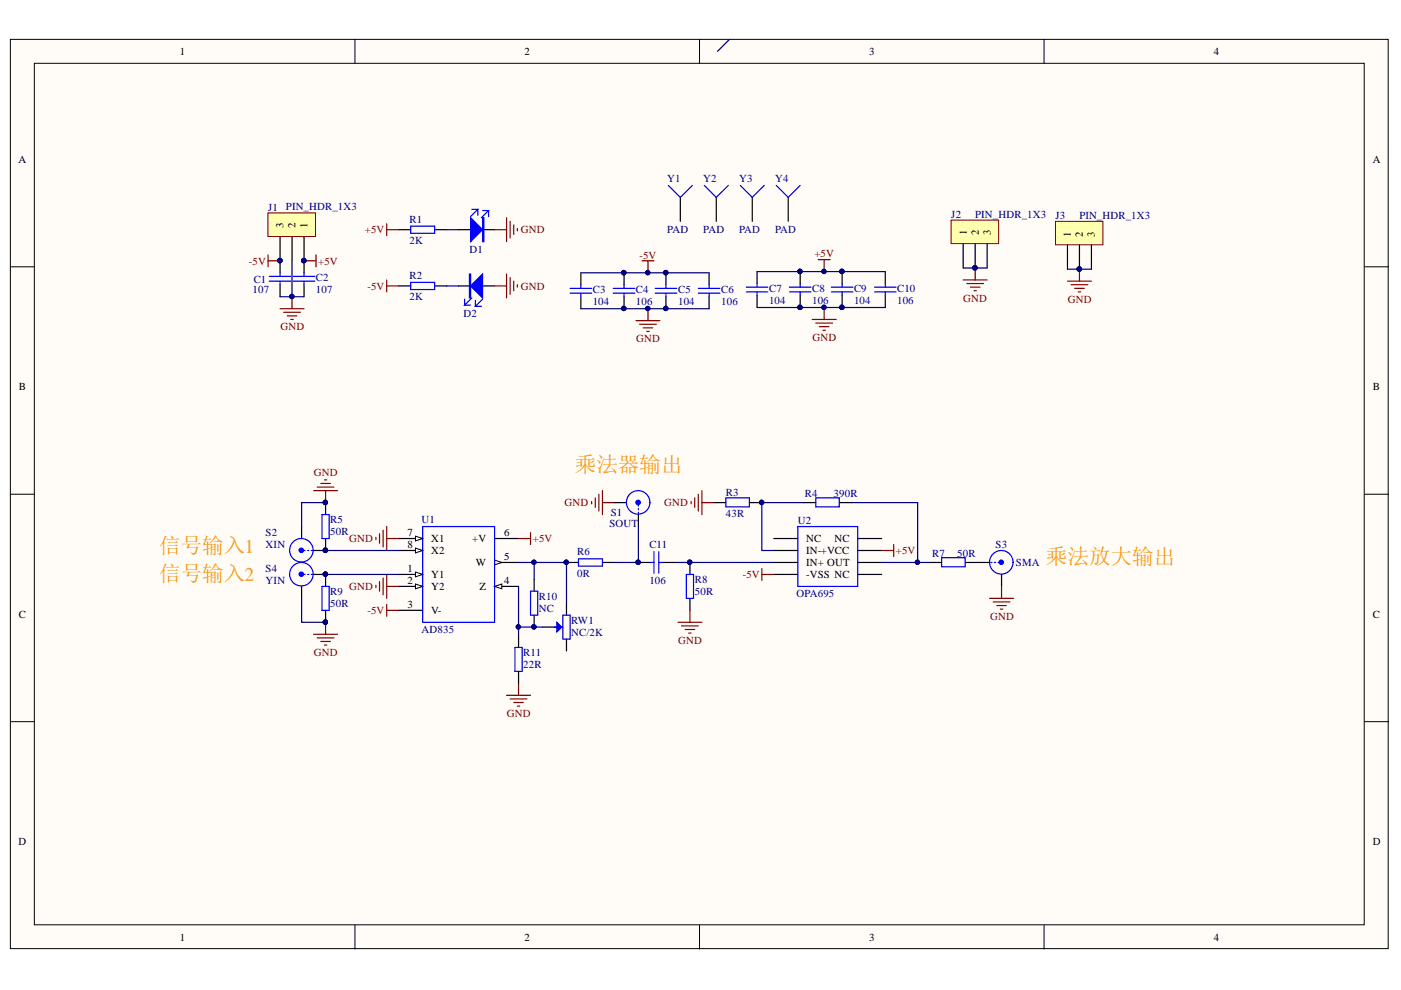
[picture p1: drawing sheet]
<svg xmlns="http://www.w3.org/2000/svg" width="297mm" height="210mm" viewBox="0 0 297 210" stroke-linecap="round" stroke-linejoin="round" font-family="sans-serif">
<defs><g id="words">
<g font-size="4.6" fill="#f90">
<text x="121.9" y="100.1">乘法器输出</text>
<text x="33.7" y="117.3">信号输入1</text>
<text x="221.7" y="119.6">乘法放大输出</text>
<text x="33.7" y="123.2">信号输入2</text>
</g>
<g font-size="2.3">
<text x="38.1" y="11.7">1</text>
<text x="111.2" y="11.7">2</text>
<text x="184.3" y="11.7">3</text>
<text x="257.3" y="11.7">4</text>
<text x="3.9" y="34.5">A</text>
<text x="291.1" y="34.5">A</text>
<text x="60.1" y="48.4" transform="rotate(-90 60.1 48.4)">3</text>
<text x="62.7" y="48.4" transform="rotate(-90 62.7 48.4)">2</text>
<text x="65.2" y="48.4" transform="rotate(-90 65.2 48.4)">1</text>
<text x="205" y="49.9" transform="rotate(-90 205 49.9)">1</text>
<text x="207.5" y="49.9" transform="rotate(-90 207.5 49.9)">2</text>
<text x="210.1" y="49.9" transform="rotate(-90 210.1 49.9)">3</text>
<text x="227.1" y="50.2" transform="rotate(-90 227.1 50.2)">1</text>
<text x="229.6" y="50.2" transform="rotate(-90 229.6 50.2)">2</text>
<text x="232.1" y="50.2" transform="rotate(-90 232.1 50.2)">3</text>
<text x="4" y="82.7">B</text>
<text x="291.1" y="82.7">B</text>
<text x="86.4" y="113.7">7</text>
<text x="106.9" y="113.7">6</text>
<text x="86.4" y="116.2">8</text>
<text x="91.4" y="115">X1</text>
<text x="91.4" y="117.5">X2</text>
<text x="100.1" y="115">+V</text>
<text x="106.9" y="118.8">5</text>
<text x="170.9" y="115">NC</text>
<text x="170.9" y="117.5">IN-+VCC</text>
<text x="176.9" y="115">NC</text>
<text x="86.4" y="121.3">1</text>
<text x="86.4" y="123.8">2</text>
<text x="91.4" y="122.6">Y1</text>
<text x="91.4" y="125.1">Y2</text>
<text x="100.9" y="120">W</text>
<text x="101.7" y="125.1">Z</text>
<text x="106.9" y="123.8">4</text>
<text x="170.9" y="120">IN+ OUT</text>
<text x="170.9" y="122.6">-VSS NC</text>
<text x="4" y="130.9">C</text>
<text x="86.4" y="128.9">3</text>
<text x="91.4" y="130.2">V-</text>
<text x="291.1" y="130.9">C</text>
<text x="3.9" y="179.2">D</text>
<text x="291.1" y="179.2">D</text>
<text x="38.1" y="199.5">1</text>
<text x="111.2" y="199.5">2</text>
<text x="184.3" y="199.5">3</text>
<text x="257.3" y="199.5">4</text>
</g>
<g font-size="2.3" fill="#000080">
<text x="141.5" y="38.5">Y1</text>
<text x="149.1" y="38.5">Y2</text>
<text x="156.7" y="38.5">Y3</text>
<text x="164.3" y="38.5">Y4</text>
<text x="56.8" y="44.7">J1</text>
<text x="60.6" y="44.4">PIN_HDR_1X3</text>
<text x="86.9" y="47.2">R1</text>
<text x="201.7" y="46.2">J2</text>
<text x="206.8" y="46.2">PIN_HDR_1X3</text>
<text x="223.8" y="46.5">J3</text>
<text x="228.8" y="46.5">PIN_HDR_1X3</text>
<text x="86.9" y="51.8">2K</text>
<text x="99.5" y="53.6">D1</text>
<text x="141.5" y="49.5">PAD</text>
<text x="149.1" y="49.5">PAD</text>
<text x="156.7" y="49.5">PAD</text>
<text x="164.3" y="49.5">PAD</text>
<text x="53.8" y="59.9">C1</text>
<text x="67" y="59.6">C2</text>
<text x="86.9" y="59.1">R2</text>
<text x="53.5" y="62.2">107</text>
<text x="67" y="62.2">107</text>
<text x="86.9" y="63.7">2K</text>
<text x="125.7" y="62.2">C3</text>
<text x="125.7" y="64.7">104</text>
<text x="134.8" y="62.2">C4</text>
<text x="134.8" y="64.7">106</text>
<text x="143.8" y="62.2">C5</text>
<text x="143.8" y="64.7">104</text>
<text x="152.9" y="62.2">C6</text>
<text x="152.9" y="64.7">106</text>
<text x="163.1" y="61.9">C7</text>
<text x="163.1" y="64.5">104</text>
<text x="172.2" y="61.9">C8</text>
<text x="172.2" y="64.5">106</text>
<text x="181.1" y="61.9">C9</text>
<text x="181.1" y="64.5">104</text>
<text x="190.2" y="61.9">C10</text>
<text x="190.2" y="64.5">106</text>
<text x="98.3" y="67.2">D2</text>
<text x="153.9" y="105.1">R3</text>
<text x="170.7" y="105.3">R4</text>
<text x="176.8" y="105.3">390R</text>
<text x="56.3" y="113.7">S2</text>
<text x="70" y="110.9">R5</text>
<text x="70" y="113.5">50R</text>
<text x="89.4" y="110.9">U1</text>
<text x="129.2" y="111.7">SOUT</text>
<text x="129.5" y="109.4">S1</text>
<text x="153.9" y="109.7">43R</text>
<text x="169.1" y="111.2">U2</text>
<text x="56.3" y="116.2">XIN</text>
<text x="122.4" y="117.8">R6</text>
<text x="137.7" y="116.2">C11</text>
<text x="197.6" y="118">R7</text>
<text x="203" y="118">50R</text>
<text x="211.1" y="116.2">S3</text>
<text x="56.3" y="121.3">S4</text>
<text x="56.3" y="123.8">YIN</text>
<text x="122.4" y="122.3">0R</text>
<text x="137.7" y="123.8">106</text>
<text x="147.3" y="123.6">R8</text>
<text x="215.4" y="120">SMA</text>
<text x="70" y="126.1">R9</text>
<text x="70" y="128.7">50R</text>
<text x="114.3" y="127.1">R10</text>
<text x="114.3" y="129.7">NC</text>
<text x="147.3" y="126.1">50R</text>
<text x="168.9" y="126.6">OPA695</text>
<text x="89.4" y="134.2">AD835</text>
<text x="121.1" y="132.2">RW1</text>
<text x="121.1" y="134.7">NC/2K</text>
<text x="111" y="139.1">R11</text>
<text x="111" y="141.6">22R</text>
</g>
<g font-size="2.3" fill="#800000">
<text x="77.4" y="49.5">+5V</text>
<text x="110.4" y="49.5">GND</text>
<text x="52.8" y="56.1">-5V</text>
<text x="67.5" y="56.1">+5V</text>
<text x="135.6" y="54.8">-5V</text>
<text x="172.7" y="54.6">+5V</text>
<text x="77.9" y="61.4">-5V</text>
<text x="110.4" y="61.4">GND</text>
<text x="204.2" y="64">GND</text>
<text x="226.4" y="64.2">GND</text>
<text x="59.5" y="70">GND</text>
<text x="134.9" y="72.6">GND</text>
<text x="172.3" y="72.3">GND</text>
<text x="66.6" y="101">GND</text>
<text x="119.7" y="107.4">GND</text>
<text x="140.8" y="107.4">GND</text>
<text x="74" y="115">GND</text>
<text x="113" y="115">+5V</text>
<text x="189.9" y="117.5">+5V</text>
<text x="74" y="125.1">GND</text>
<text x="157.5" y="122.6">-5V</text>
<text x="77.9" y="130.2">-5V</text>
<text x="209.9" y="131.5">GND</text>
<text x="143.8" y="136.5">GND</text>
<text x="66.6" y="139.1">GND</text>
<text x="107.5" y="152">GND</text>
</g>
</g></defs>
<g fill="#fffcf8" stroke="#000" stroke-width=".21">
<path d="M2.2 8.3h292.1v192.8h-292.1z"/>
<path d="M7.3 13.4h281.9v182.7h-281.9z"/>
</g>
<path d="M75.3 8.3v5.1M148.3 8.3v5.1M221.4 8.3v5.1M2.2 56.6h5.1M289.3 56.6h5.1M2.2 104.8h5.1M289.3 104.8h5.1M2.2 153h5.1M289.3 153h5.1M75.3 196.2v5M148.3 196.2v5M221.4 196.2v5" fill="none" stroke="#000" stroke-width=".21"/>
<g fill="none" stroke="#000" stroke-width=".25">
<path d="M151.4 106.6h2.5M159 106.6h2.5M164.1 119.3h5M164.1 114.2h5M164.1 116.7h5M170.4 106.6h2.6M178 106.6h2.6M181.9 119.3h5M181.9 114.2h5M181.9 116.7h5M197.1 119.3h2.5M204.7 119.3h5.1"/>
<path d="M84.5 121.8h5.1M164.1 121.8h5M181.9 121.8h5M212.3 121.8v2.5"/>
</g>
<circle cx="212.3" cy="119.2" r=".46" fill="#00f" stroke="#00f" stroke-width=".25"/>
<g fill="none" stroke="#00f" stroke-width=".25">
<path d="M153.9 105.6h5v1.9h-5zM169.1 111.6h12.8v12.7h-12.8zM173 105.6h4.9v1.9h-4.9zM199.6 118.2h5v2h-5zM210.1 119.3h.2M210.8 119.3h.3M211.6 119.3h.2"/>
<circle cx="212.3" cy="119.2" r="2.49"/>
</g>
<g fill="#000080" stroke="#000080" stroke-width=".21">
<circle cx="161.5" cy="106.5" r=".46"/>
<circle cx="194.5" cy="119.2" r=".46"/>
<circle cx="146.2" cy="119.2" r=".46"/>
</g>
<path d="M154.7 8.3l-2.6 2.6M143 119.3h21.1M170.4 106.6h-8.9v10.1h2.6M180.6 106.6h14v12.7M186.9 119.3h10.2" fill="none" stroke="#000080" stroke-width=".25"/>
<path d="M88.1 121.3l1.5 .5-1.5 .5z" fill="#fffcf8"/>
<path d="M88.1 121.3l1.5 .5-1.5 .5z" fill="none" stroke="#000" stroke-width=".21"/>
<path d="M84.5 124.3h5.1" fill="none" stroke="#000" stroke-width=".25"/>
<path d="M88.1 123.8l1.5 .5-1.5 .5z" fill="#fffcf8"/>
<path d="M88.1 123.8l1.5 .5-1.5 .5z" fill="none" stroke="#000" stroke-width=".21"/>
<path d="M84.5 129.4h5.1M104.9 124.3h5" fill="none" stroke="#000" stroke-width=".25"/>
<path d="M104.9 124.3l1.5-.5v1z" fill="#fffcf8"/>
<path d="M104.9 124.3l1.5-.5v1z" fill="none" stroke="#000" stroke-width=".21"/>
<path d="M104.9 119.3h5" fill="none" stroke="#000" stroke-width=".25"/>
<path d="M104.9 118.7l1.5 .6-1.5 .5z" fill="#fffcf8"/>
<path d="M104.9 118.7l1.5 .6-1.5 .5z" fill="none" stroke="#000" stroke-width=".21"/>
<path d="M84.5 114.2h5.1M104.9 114.2h5" fill="none" stroke="#000" stroke-width=".25"/>
<path d="M88.1 113.7l1.5 .5-1.5 .5z" fill="#fffcf8"/>
<path d="M88.1 113.7l1.5 .5-1.5 .5z" fill="none" stroke="#000" stroke-width=".21"/>
<path d="M84.5 116.7h5.1" fill="none" stroke="#000" stroke-width=".25"/>
<path d="M88.1 116.2l1.5 .5-1.5 .5z" fill="#fffcf8"/>
<path d="M88.1 116.2l1.5 .5-1.5 .5z" fill="none" stroke="#000" stroke-width=".21"/>
<g fill="none" stroke="#00f" stroke-width=".25">
<path d="M64.5 116.7h.2M65.2 116.7h.3M66 116.7h.2M68.3 109.1h1.5v5.1h-1.5zM89.6 111.6h15.3v20.3h-15.3zM122.6 118.5h5.1v1.5h-5.1zM135.4 107.1v.2M135.4 107.8v.3M135.4 108.6v.3M64.5 121.8h.2M65.2 121.8h.3M66 121.8h.2"/>
<path d="M68.3 124.3h1.5v5.1h-1.5zM117.6 133h1.7M119.3 130.4h1.6v5.1h-1.6z"/>
<circle cx="63.9" cy="116.7" r="2.49"/>
<circle cx="135.3" cy="106.5" r="2.49"/>
<circle cx="63.9" cy="121.7" r="2.49"/>
</g>
<g fill="none" stroke="#000" stroke-width=".25">
<path d="M63.9 111.6v2.6M69 114.2v2.5h-2.5M69 106.6v2.5M120.1 119.3h2.5M127.7 119.3h2.6M130.3 106.6h2.5M135.4 109.1v2.5M63.9 124.3v2.6M66.5 121.8h2.5v2.5M69 129.4v2.5M115 133h2.6M120.1 127.9v2.5"/>
<path d="M120.1 135.5v2.5"/>
</g>
<g fill="#000080" stroke="#000080" stroke-width=".21">
<circle cx="69" cy="116.7" r=".46"/>
<circle cx="69" cy="121.7" r=".46"/>
<circle cx="69" cy="106.5" r=".46"/>
<circle cx="69" cy="131.9" r=".46"/>
<circle cx="120.1" cy="119.2" r=".46"/>
</g>
<g fill="#00f" stroke="#00f" stroke-width=".25">
<circle cx="63.9" cy="116.7" r=".47"/>
<circle cx="63.9" cy="121.7" r=".46"/>
<circle cx="135.3" cy="106.5" r=".47"/>
</g>
<g fill="none" stroke="#800000" stroke-width=".25">
<path d="M66.5 104h5.1M67.3 103.3h3.5M68 102.5h2M68.8 101.7h.5M69 104v2.6M79.7 113.9v.5M80.5 113.2v2M81.2 112.4v3.6M82 111.6v5.1M82 114.2h2.5M109.9 114.2h2.6M112.5 112.9v2.5"/>
<path d="M125.4 106.3v.5M126.2 105.6v2M127 104.8v3.5M127.7 104v5.1M127.7 106.6h2.6M66.5 134.5h5.1M67.3 135.2h3.5M68 136h2M68.8 136.8h.5M69 131.9v2.6M79.7 124.1v.5M80.5 123.3v2"/>
<path d="M81.2 122.6v3.5M82 121.8v5.1M82 124.3h2.5M107.4 147.4h5.1M108.2 148.2h3.5M108.9 149h2.1M109.7 149.7h.5M109.9 144.9v2.5"/>
</g>
<path d="M118.1 131.9l1 1.1-1 1z" fill="#00f"/>
<g fill="none" stroke="#00f" stroke-width=".25">
<path d="M120.9 62.2h4.5M120.9 61.1h4.5M123.2 60.4v.7M123.2 62.2v.7M130 62.2h4.6M130 61.1h4.6M132.3 60.4v.7M132.3 62.2v.7M138.9 62.2h4.6M138.9 61.1h4.6M141.2 60.4v.7M141.2 62.2v.7"/>
<path d="M148.1 62.2h4.5M148.1 61.1h4.5M150.3 60.4v.7M150.3 62.2v.7M137.9 119.3h.8M138.7 117v4.5M139.7 119.3h.7M139.7 117v4.5M109.2 137.3h1.5v5.1h-1.5zM112.5 125.3h1.5v5.1h-1.5zM118.1 131.9l1 1.1-1 1zM145.5 121.8h1.5v5.1h-1.5z"/>
</g>
<g fill="none" stroke="#000" stroke-width=".25">
<path d="M123.2 57.8v2.6M132.3 57.8v2.6M141.2 57.8v2.6M150.3 57.8v2.6M123.2 62.9v2.6M132.3 62.9v2.6M141.2 62.9v2.6M150.3 62.9v2.6M135.4 119.3h2.5M140.4 119.3h2.6M146.3 119.3v2.5M109.9 134.7v2.6"/>
<path d="M113.2 122.8v2.5M113.2 130.4v2.6M146.3 126.9v2.5M109.9 142.4v2.5"/>
</g>
<g fill="none" stroke="#800000" stroke-width=".25">
<path d="M146.5 106.3v.5M147.3 105.6v2M148.1 104.8v3.5M148.8 104v5.1M148.8 106.6h2.6M186.9 116.7h2.6M189.5 115.4v2.6M82 128.1v2.6M82 129.4h2.5M143.7 131.9h5.1M144.5 132.7h3.6M145.3 133.5h2"/>
<path d="M146 134.2h.5M146.3 129.4v2.5M161.5 120.5v2.6M161.5 121.8h2.6M209.8 126.9h5.1M210.6 127.6h3.5M211.3 128.4h2.1M212.1 129.2h.5M212.3 124.3v2.6"/>
</g>
<path d="M69 106.6h-5.1v5M69 116.7h15.5M109.9 119.3h3.3v3.5M113.2 119.3h6.9v8.6M135.4 111.6v7.7h-5.1M63.9 126.9v5h5.1M69 121.8h15.5M109.9 124.3v10.4M109.9 133h5.1" fill="none" stroke="#000080" stroke-width=".25"/>
<g fill="#000080" stroke="#000080" stroke-width=".21">
<circle cx="69" cy="116.7" r=".46"/>
<circle cx="69" cy="106.5" r=".46"/>
<circle cx="69" cy="121.7" r=".46"/>
<circle cx="69" cy="131.9" r=".46"/>
<circle cx="109.9" cy="132.9" r=".46"/>
<circle cx="113.2" cy="132.9" r=".46"/>
<circle cx="113.2" cy="119.2" r=".46"/>
<circle cx="120.1" cy="119.2" r=".46"/>
<circle cx="135.3" cy="119.2" r=".46"/>
<circle cx="146.2" cy="119.2" r=".46"/>
<circle cx="132.2" cy="57.8" r=".47"/>
<circle cx="132.2" cy="65.4" r=".46"/>
<circle cx="141.1" cy="57.8" r=".46"/>
<circle cx="141.1" cy="65.4" r=".46"/>
</g>
<path d="M56.8 45.1h10.1v5h-10.1z" fill="#ffffb0" stroke="#800000" stroke-width=".21"/>
<g fill="none" stroke="#000" stroke-width=".25">
<path d="M59.4 50.2v7.6M61.9 50.2v5.1M64.5 50.2v7.6M84.5 48.7h2.6M92.2 48.7h2.5M97.2 48.7h2.6M102.3 48.7h2.6M160.5 57.6v2.5M169.7 57.6v2.5M178.6 57.6v2.5M187.7 57.6v2.5M59.4 60.4v2.5"/>
<path d="M64.5 60.4v2.5M160.5 62.7v2.5M169.7 62.7v2.5M178.6 62.7v2.5M187.7 62.7v2.5"/>
</g>
<g fill="#000080" stroke="#000080" stroke-width=".21">
<circle cx="64.4" cy="55.2" r=".46"/>
<circle cx="59.3" cy="55.2" r=".46"/>
<circle cx="137.3" cy="57.8" r=".46"/>
<circle cx="137.3" cy="65.4" r=".46"/>
<circle cx="132.2" cy="65.4" r=".46"/>
<circle cx="141.1" cy="65.4" r=".46"/>
<circle cx="132.2" cy="57.8" r=".47"/>
<circle cx="141.1" cy="57.8" r=".46"/>
<circle cx="169.6" cy="57.5" r=".46"/>
<circle cx="169.6" cy="65.2" r=".46"/>
<circle cx="178.5" cy="57.5" r=".47"/>
<circle cx="178.5" cy="65.2" r=".47"/>
<circle cx="174.7" cy="57.5" r=".46"/>
<circle cx="174.7" cy="65.2" r=".46"/>
<circle cx="61.9" cy="62.9" r=".46"/>
</g>
<g fill="none" stroke="#800000" stroke-width=".25">
<path d="M56.8 54v2.6M56.8 55.3h2.6M64.5 55.3h2.5M67 54v2.6M136.1 55.3h2.6M137.4 55.3v2.5M173.5 55h2.5M174.7 55v2.6M134.8 68h5.1M135.6 68.8h3.6M136.4 69.5h2M137.1 70.3h.5"/>
<path d="M137.4 65.5v2.5M172.2 67.7h5.1M173 68.5h3.5M173.7 69.3h2.1M174.5 70h.5M174.7 65.2v2.5"/>
</g>
<path d="M61.9 55.3v7.6M123.2 57.8h27.1M160.5 57.6h27.2M59.4 62.9h5.1M123.2 65.5h27.1M160.5 65.2h27.2" fill="none" stroke="#000080" stroke-width=".25"/>
<g fill="none" stroke="#00f" stroke-width=".25">
<path d="M57.1 59.6h4.6M57.1 58.6h4.6M59.4 57.8v.8M59.4 59.6v.8M62.2 59.6h4.5M62.2 58.6h4.5M64.5 57.8v.8M64.5 59.6v.8M87.1 47.9h5.1v1.6h-5.1zM102.3 46.2h.3v5h-.3zM102.4 46.2v5M158.2 61.9h4.6"/>
<path d="M158.2 60.9h4.6M160.5 60.1v.8M160.5 61.9v.8M167.4 61.9h4.5M167.4 60.9h4.5M169.7 60.1v.8M169.7 61.9v.8M176.3 61.9h4.5M176.3 60.9h4.5M178.6 60.1v.8M178.6 61.9v.8M185.4 61.9h4.6"/>
<path d="M185.4 60.9h4.6M187.7 60.1v.8M187.7 61.9v.8"/>
</g>
<path d="M99.8 46.2l2.5 2.5-2.5 2.5z" fill="#00f"/>
<path d="M87.1 59.9h5.1v1.5h-5.1zM99.5 58.1h.3v5.1h-.3zM99.6 58.1v5.1M99.8 46.2l2.5 2.5-2.5 2.5zM100 44.4h1.3l-1.5 1.5M101.3 44.4v1.3M102.3 44.6h1.3l-1.5 1.6M103.6 44.6v1.3" fill="none" stroke="#00f" stroke-width=".25"/>
<path d="M82 48.7h2.5M82 47.4v2.6M104.9 48.7h2.5M107.4 46.2v5M108.2 46.9v3.6M108.9 47.7v2M109.7 48.4v.6" fill="none" stroke="#800000" stroke-width=".25"/>
<path d="M94.7 48.7h2.5" fill="none" stroke="#000080" stroke-width=".25"/>
<path d="M84.5 60.6h2.6M92.2 60.6h2.5M97.2 60.6h2.6M102.3 60.6h2.6" fill="none" stroke="#000" stroke-width=".25"/>
<path d="M99.8 60.6l2.5-2.5v5.1z" fill="#00f"/>
<path d="M141.7 39.3l2.5 2.5 2.6-2.5M149.3 39.3l2.6 2.5 2.5-2.5M157 39.3l2.5 2.5 2.5-2.5M164.6 39.3l2.5 2.5 2.6-2.5M98.5 63.4v1.3M99.8 60.6l2.5-2.5v5.1zM100 63.2l-1.5 1.5h1.3M100.8 63.7v1.2M102.3 63.4l-1.5 1.5h1.3" fill="none" stroke="#00f" stroke-width=".25"/>
<path d="M82 59.4v2.5M107.4 58.1v5.1M108.2 58.9v3.5M108.9 59.6v2M82 60.6h2.5M104.9 60.6h2.5M109.7 60.4v.5" fill="none" stroke="#800000" stroke-width=".25"/>
<path d="M94.7 60.6h2.5" fill="none" stroke="#000080" stroke-width=".25"/>
<path d="M144.2 41.8v5.1M151.9 41.8v5.1M159.5 41.8v5.1M167.1 41.8v5.1" fill="none" stroke="#000" stroke-width=".25"/>
<path d="M201.6 46.7h10.1v4.9h-10.1z" fill="#ffffb0" stroke="#800000" stroke-width=".21"/>
<path d="M204.2 51.7v5.1M206.8 51.7v5.1M209.3 51.7v5.1" fill="none" stroke="#000" stroke-width=".25"/>
<g fill="#000080" stroke="#000080" stroke-width=".21">
<circle cx="206.7" cy="56.8" r=".46"/>
<circle cx="61.9" cy="62.9" r=".46"/>
</g>
<path d="M204.2 59.4h5.1M206.8 56.8v2.6M59.4 65.5h5.1M60.1 66.2h3.6M60.9 67h2M61.7 67.7h.5M61.9 62.9v2.6M205 60.1h3.5M205.7 60.9h2.1M206.5 61.6h.5" fill="none" stroke="#800000" stroke-width=".25"/>
<path d="M204.2 56.8h5.1" fill="none" stroke="#000080" stroke-width=".25"/>
<path d="M223.8 46.9h10v5h-10z" fill="#ffffb0" stroke="#800000" stroke-width=".21"/>
<path d="M226.3 52v5.1M228.9 52v5.1M231.4 52v5.1" fill="none" stroke="#000" stroke-width=".25"/>
<circle cx="228.8" cy="57" r=".46" fill="#000080" stroke="#000080" stroke-width=".21"/>
<path d="M226.3 59.6h5.1M228.9 57.1v2.5M227.1 60.4h3.5M227.8 61.1h2.1M228.6 61.9h.5" fill="none" stroke="#800000" stroke-width=".25"/>
<path d="M226.3 57.1h5.1" fill="none" stroke="#000080" stroke-width=".25"/>
<use href="#words"/>
</svg>
